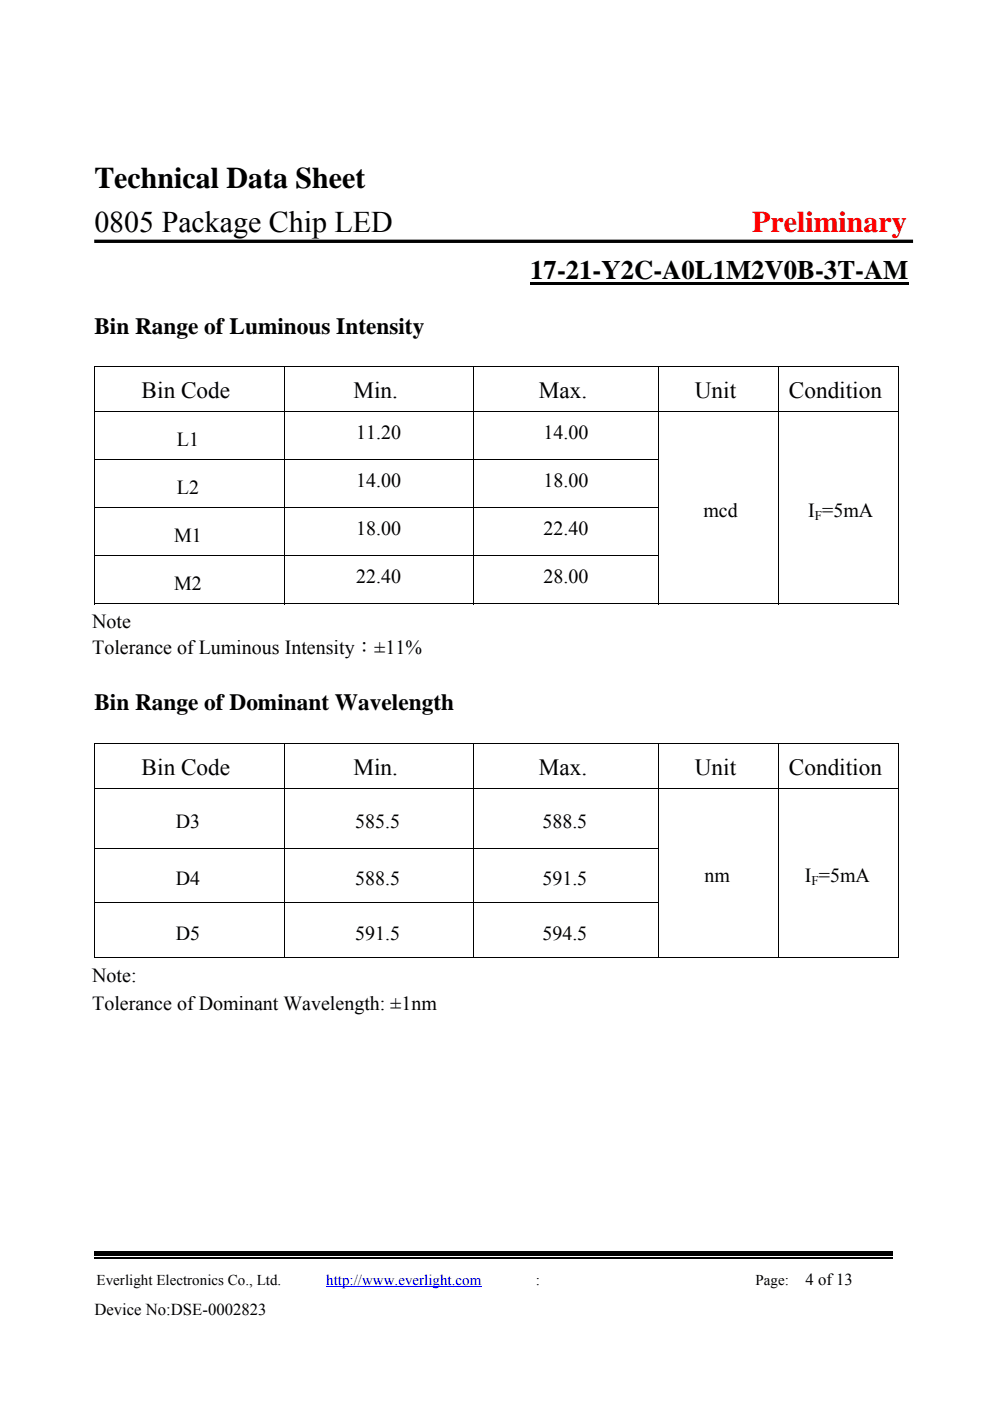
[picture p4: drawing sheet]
<svg xmlns="http://www.w3.org/2000/svg" width="210mm" height="297mm" viewBox="0 0 210 297" stroke-linecap="round" stroke-linejoin="round" font-family="sans-serif">
<defs><g id="words">
<g font-size="6.3">
<text x="20" y="39.8">Technical Data Sheet</text>
<text x="20" y="49.2">0805 Package Chip LED</text>
</g>
<text font-size="6.3" fill="#f00" x="159.5" y="49.2">Preliminary</text>
<text font-size="5.7" x="112.4" y="59.2">17-21-Y2C-A0L1M2V0B-3T-AM</text>
<g font-size="4.9">
<text x="20" y="70.8">Bin Range of Luminous Intensity</text>
<text x="30" y="84.4">Bin Code</text>
<text x="74.9" y="84.4">Min.</text>
<text x="114.2" y="84.4">Max.</text>
<text x="147.3" y="84.4">Unit</text>
<text x="167.3" y="84.4">Condition</text>
<text x="20" y="150.6">Bin Range of Dominant Wavelength</text>
<text x="30" y="164.2">Bin Code</text>
<text x="74.9" y="164.2">Min.</text>
<text x="114.2" y="164.2">Max.</text>
<text x="147.3" y="164.2">Unit</text>
<text x="167.3" y="164.2">Condition</text>
</g>
<g font-size="4.2">
<text x="37.5" y="94.5">L1</text>
<text x="75.5" y="93.1">11.20</text>
<text x="115.2" y="93.1">14.00</text>
<text x="37.5" y="104.6">L2</text>
<text x="75.5" y="103.3">14.00</text>
<text x="115.2" y="103.3">18.00</text>
<text x="75.5" y="113.4">18.00</text>
<text x="115.2" y="113.4">22.40</text>
<text x="149.1" y="109.6">mcd</text>
<text x="171.3" y="109.6">I =5mA</text>
<text x="36.9" y="114.8">M1</text>
<text x="36.9" y="125">M2</text>
<text x="75.5" y="123.6">22.40</text>
<text x="115.2" y="123.6">28.00</text>
<text x="19.5" y="133.2">Note</text>
<text x="19.5" y="138.6">Tolerance of Luminous Intensity：±11%</text>
<text x="37.3" y="175.6">D3</text>
<text x="75.3" y="175.6">585.5</text>
<text x="115" y="175.6">588.5</text>
<text x="37.3" y="187.7">D4</text>
<text x="75.3" y="187.7">588.5</text>
<text x="115" y="187.7">591.5</text>
<text x="149.4" y="187">nm</text>
<text x="170.6" y="187">I =5mA</text>
<text x="37.3" y="199.3">D5</text>
<text x="75.3" y="199.3">591.5</text>
<text x="115" y="199.3">594.5</text>
<text x="19.5" y="208.1">Note:</text>
<text x="19.5" y="214.1">Tolerance of Dominant Wavelength: ±1nm</text>
</g>
<g font-size="3.5">
<text x="170.8" y="272.4">4 of 13</text>
<text x="20" y="278.7">Device No:DSE-0002823</text>
</g>
<g font-size="3.2">
<text x="20.5" y="272.4">Everlight Electronics Co., Ltd.</text>
<text x="113.6" y="272.4">:</text>
<text x="160.2" y="272.4">Page:</text>
</g>
<text font-size="3.2" fill="#00f" x="69.2" y="272.4">http://www.everlight.com</text>
<g font-size="2.8">
<text x="172.7" y="110.2">F</text>
<text x="172.1" y="187.5">F</text>
</g>
</g></defs>
<g fill="#000">
<path d="M19.9 77.7h.2v.1h-.2zM112.4 59.8h80.2v.6h-80.2zM190.4 77.7h.2v.1h-.2zM20 265.3h48.6v1h-48.6zM68.6 265.3h1.5v1h-1.5zM68.6 266.6h1.5v.2h-1.5zM70.1 265.3h42.9v1h-42.9zM113 265.3h1.6v1h-1.6zM113 266.6h1.6v.2h-1.6zM114.6 265.3h9v1h-9zM123.6 265.3h1.6v1h-1.6zM123.6 266.6h1.6v.2h-1.6z"/>
<path d="M125.2 265.3h34.4v1h-34.4zM159.6 265.3h1.5v1h-1.5zM159.6 266.6h1.5v.2h-1.5zM161.1 265.3h9.1v1h-9.1zM170.2 265.3h1.5v1h-1.5zM170.2 266.6h1.5v.2h-1.5zM171.7 265.3h17.5v1h-17.5z"/>
</g>
<path d="M69.2 272.8h32.8" fill="none" stroke="#00f" stroke-width=".21"/>
<path d="M20 266.7h48.6M70.1 266.7h42.9M114.6 266.7h9M125.2 266.7h34.4M161.1 266.7h9.1M171.7 266.7h17.5" fill="none" stroke="#000" stroke-width=".25"/>
<path d="M20 51.2h173.6" fill="none" stroke="#000" stroke-width=".71" stroke-linecap="butt"/>
<path d="M19.9 77.7h170.7M20 77.8v9.4M60.2 77.8v9.4M100.4 77.8v9.4M139.6 77.8v9.4M165.1 77.8v9.4M190.5 77.8v9.4" fill="none" stroke="#000" stroke-width=".21"/>
<g fill="#fff">
<path d="M60.3 87.4h40.1v10h-40.1z"/>
<path d="M60.7 87.4h39.2v7.1h-39.2z"/>
</g>
<g fill="none" stroke="#000" stroke-width=".21">
<path d="M19.9 87.3h170.7M19.9 97.5h119.8M20 87.4v10M20 97.6v10M60.2 87.4v10M60.2 97.6v10M100.4 87.4v10M100.4 97.6v10M139.6 87.4v10M139.6 97.6v10M165.1 87.4v10M165.1 97.6v10"/>
<path d="M190.5 87.4v10M190.5 97.6v10M19.9 107.7h119.8M19.9 117.9h119.8M20 107.8v10M20 118v10.1M60.2 107.8v10M60.2 118v10.1M100.4 107.8v10M100.4 118v10.1M139.6 107.8v10M139.6 118v10.1"/>
<path d="M165.1 107.8v10M165.1 118v10.1M190.5 107.8v10M190.5 118v10.1M19.9 128.1h40.2M60.3 128.1h40.1M100.5 128.1h39M139.7 128.1h25.3M165.1 128.1h25.3M19.9 157.5h170.7M20 157.6v9.4M60.2 157.6v9.4"/>
<path d="M100.4 157.6v9.4M139.6 157.6v9.4M165.1 157.6v9.4M190.5 157.6v9.4M19.9 167.1h170.7M19.9 179.9h119.8M20 167.2v12.6M60.2 167.2v12.6M100.4 167.2v12.6M139.6 167.2v12.6M165.1 167.2v12.6M190.5 167.2v12.6"/>
<path d="M19.9 191.5h119.8M20 180v11.4M20 191.5v11.6M60.2 180v11.4M60.2 191.5v11.6M100.4 180v11.4M100.4 191.5v11.6M139.6 180v11.4M139.6 191.5v11.6M165.1 180v11.4M165.1 191.5v11.6M190.5 180v11.4"/>
<path d="M190.5 191.5v11.6M19.9 203h40.2M60.3 203h40.1M100.5 203h39M139.7 203h25.3M165.1 203h25.3"/>
</g>
<g fill="#000">
<path d="M165 97.4h.1v.2h-.1zM190.4 97.4h.2v.2h-.2zM165 107.6h.1v.2h-.1zM165 117.8h.1v.2h-.1zM190.4 107.6h.2v.2h-.2zM190.4 117.8h.2v.2h-.2zM190.4 128h.2v.1h-.2zM19.9 157.5h.2v.1h-.2zM190.4 157.5h.2v.1h-.2zM165 179.8h.1v.2h-.1zM165 191.4h.1v.1h-.1zM190.4 179.8h.2v.2h-.2z"/>
<path d="M190.4 191.4h.2v.1h-.2zM190.4 202.9h.2v.2h-.2z"/>
</g>
<use href="#words"/>
</svg>
